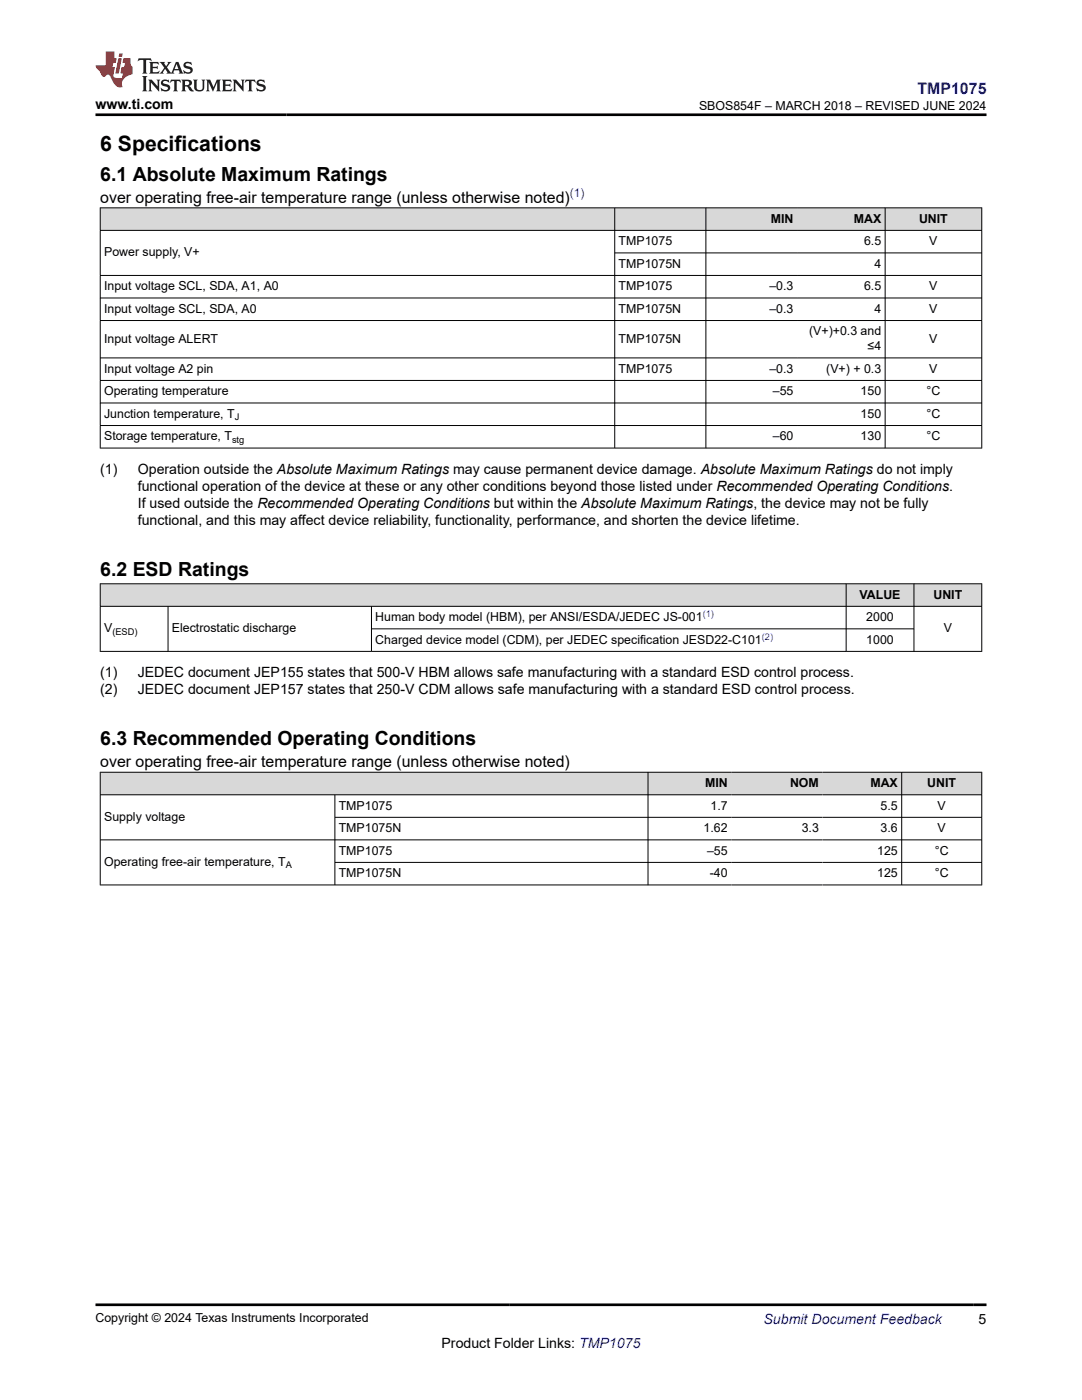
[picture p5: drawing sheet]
<svg xmlns="http://www.w3.org/2000/svg" width="216mm" height="279mm" viewBox="0 0 216 279" stroke-linecap="round" stroke-linejoin="round" font-family="sans-serif">
<defs><g id="words">
<text font-size="4.2" x="20" y="30.2">6 Specifications</text>
<g font-size="3.9">
<text x="20" y="36">6.1 Absolute Maximum Ratings</text>
<text x="20" y="114.9">6.2 ESD Ratings</text>
<text x="20" y="148.7">6.3 Recommended Operating Conditions</text>
</g>
<text font-size="3.2" fill="#00f" x="183.1" y="18.7">TMP1075</text>
<g font-size="3.2">
<text x="20" y="40.4">over operating free-air temperature range (unless otherwise noted)</text>
<text x="20" y="153.1">over operating free-air temperature range (unless otherwise noted)</text>
</g>
<g font-size="2.8">
<text x="19" y="21.8">www.ti.com</text>
<text x="20" y="94.6">(1)</text>
<text x="27.5" y="94.6">Operation outside the Absolute Maximum Ratings may cause permanent device damage. Absolute Maximum Ratings do not imply</text>
<text x="27.5" y="98">functional operation of the device at these or any other conditions beyond those listed under Recommended Operating Conditions.</text>
<text x="27.5" y="101.3">If used outside the Recommended Operating Conditions but within the Absolute Maximum Ratings, the device may not be fully</text>
<text x="27.5" y="104.7">functional, and this may affect device reliability, functionality, performance, and shorten the device lifetime.</text>
<text x="20" y="135.2">(1)</text>
<text x="27.5" y="135.2">JEDEC document JEP155 states that 500-V HBM allows safe manufacturing with a standard ESD control process.</text>
<text x="20" y="138.5">(2)</text>
<text x="27.5" y="138.5">JEDEC document JEP157 states that 250-V CDM allows safe manufacturing with a standard ESD control process.</text>
<text x="88.1" y="269">Product Folder Links: TMP1075</text>
<text x="195.3" y="264.2">5</text>
</g>
<text font-size="2.8" fill="#00f" x="152.4" y="264.2">Submit Document Feedback</text>
<g font-size="2.5">
<text x="139.5" y="21.9">SBOS854F – MARCH 2018 – REVISED JUNE 2024</text>
<text x="153.8" y="44.4">MIN</text>
<text x="170.4" y="44.4">MAX</text>
<text x="183.4" y="44.4">UNIT</text>
<text x="20.8" y="51.2">Power supply, V+</text>
<text x="123.4" y="48.9">TMP1075</text>
<text x="123.4" y="53.4">TMP1075N</text>
<text x="172.4" y="48.9">6.5</text>
<text x="174.5" y="53.4">4</text>
<text x="185.4" y="48.9">V</text>
<text x="20.8" y="57.9">Input voltage SCL, SDA, A1, A0</text>
<text x="123.4" y="57.9">TMP1075</text>
<text x="153.5" y="57.9">–0.3</text>
<text x="172.4" y="57.9">6.5</text>
<text x="185.4" y="57.9">V</text>
<text x="20.8" y="62.4">Input voltage SCL, SDA, A0</text>
<text x="123.4" y="62.4">TMP1075N</text>
<text x="153.5" y="62.4">–0.3</text>
<text x="174.5" y="62.4">4</text>
<text x="185.4" y="62.4">V</text>
<text x="20.8" y="68.4">Input voltage ALERT</text>
<text x="123.4" y="68.4">TMP1075N</text>
<text x="161.4" y="66.9">(V+)+0.3 and</text>
<text x="173.1" y="69.9">≤4</text>
<text x="185.4" y="68.4">V</text>
<text x="20.8" y="74.4">Input voltage A2 pin</text>
<text x="123.4" y="74.4">TMP1075</text>
<text x="153.5" y="74.4">–0.3</text>
<text x="164.9" y="74.4">(V+) + 0.3</text>
<text x="185.4" y="74.4">V</text>
<text x="20.8" y="78.9">Operating temperature</text>
<text x="20.8" y="83.4">Junction temperature, T</text>
<text x="154.2" y="78.9">–55</text>
<text x="171.7" y="78.9">150</text>
<text x="171.7" y="83.4">150</text>
<text x="184.9" y="78.9">°C</text>
<text x="184.9" y="83.4">°C</text>
<text x="20.8" y="87.9">Storage temperature, T</text>
<text x="154.2" y="87.9">–60</text>
<text x="171.7" y="87.9">130</text>
<text x="184.9" y="87.9">°C</text>
<text x="171.5" y="119.5">VALUE</text>
<text x="186.3" y="119.5">UNIT</text>
<text x="74.9" y="124">Human body model (HBM), per ANSI/ESDA/JEDEC JS-001</text>
<text x="172.9" y="124">2000</text>
<text x="20.8" y="126.2">V</text>
<text x="34.3" y="126.2">Electrostatic discharge</text>
<text x="74.9" y="128.5">Charged device model (CDM), per JEDEC specification JESD22-C101</text>
<text x="172.9" y="128.5">1000</text>
<text x="188.3" y="126.2">V</text>
<text x="67.6" y="161.6">TMP1075</text>
<text x="140.7" y="157.1">MIN</text>
<text x="141.8" y="161.6">1.7</text>
<text x="157.6" y="157.1">NOM</text>
<text x="173.7" y="157.1">MAX</text>
<text x="175.7" y="161.6">5.5</text>
<text x="185" y="157.1">UNIT</text>
<text x="187.1" y="161.6">V</text>
<text x="20.8" y="163.8">Supply voltage</text>
<text x="67.6" y="166.1">TMP1075N</text>
<text x="140.4" y="166.1">1.62</text>
<text x="160" y="166.1">3.3</text>
<text x="175.7" y="166.1">3.6</text>
<text x="187.1" y="166.1">V</text>
<text x="20.8" y="172.8">Operating free-air temperature, T</text>
<text x="67.6" y="170.6">TMP1075</text>
<text x="141.1" y="170.6">–55</text>
<text x="175" y="170.6">125</text>
<text x="186.5" y="170.6">°C</text>
<text x="67.6" y="175.1">TMP1075N</text>
<text x="141.6" y="175.1">-40</text>
<text x="175" y="175.1">125</text>
<text x="186.5" y="175.1">°C</text>
<text x="19" y="263.9">Copyright © 2024 Texas Instruments Incorporated</text>
</g>
<text font-size="2.4" fill="#00f" x="113.7" y="39.4">(1)</text>
<g font-size="1.9">
<text x="46.8" y="83.9">J</text>
<text x="46.3" y="88.4">stg</text>
<text x="22.4" y="126.7">(ESD)</text>
<text x="57" y="173.3">A</text>
</g>
<g font-size="1.9" fill="#00f">
<text x="140.2" y="123.1">(1)</text>
<text x="152" y="127.6">(2)</text>
</g>
</g></defs>
<g fill="#d8d8d8">
<path d="M20 41.5h175.9v4.5h-175.9z" fill-rule="evenodd"/>
<path d="M20.1 41.5h102.5v4.4h-102.5z" fill-rule="evenodd"/>
<path d="M122.7 41.5h18.1v4.4h-18.1z" fill-rule="evenodd"/>
<path d="M140.9 41.5h18.1v4.4h-18.1z" fill-rule="evenodd"/>
<path d="M159 41.5h17.6v4.4h-17.6z" fill-rule="evenodd"/>
<path d="M176.7 41.5h19.1v4.4h-19.1z" fill-rule="evenodd"/>
</g>
<g fill="none" stroke="#000" stroke-width=".2">
<path d="M19.9 41.5h176.1M19.9 46h176.1M19.9 55h176.1M19.9 59.5h176.1M20 41.4v48.1M122.7 41.4v48.1M122.7 50.5h73.3M140.9 41.4v48.1M176.6 41.4v48.1M195.9 41.4v48.1M19.9 64h176.1M19.9 71.4h176.1"/>
<path d="M19.9 75.9h176.1M19.9 80.4h176.1M19.9 84.9h176.1M19.9 89.4h176.1"/>
</g>
<g fill="#d8d8d8">
<path d="M20 116.5h175.9v4.5h-175.9z" fill-rule="evenodd"/>
<path d="M20.1 116.6h148.7v4.3h-148.7z" fill-rule="evenodd"/>
<path d="M168.9 116.6h13.4v4.3h-13.4z" fill-rule="evenodd"/>
<path d="M182.4 116.6h13.4v4.3h-13.4z" fill-rule="evenodd"/>
</g>
<path d="M19.9 116.5h176.1M20 116.4v13.7M168.8 116.4v13.7M182.4 116.4v13.7M195.9 116.4v13.7M19.9 121h176.1M19.9 130h176.1M33.5 121v9.1M74.1 121v9.1M74.1 125.5h108.3" fill="none" stroke="#000" stroke-width=".2"/>
<g fill="#d8d8d8">
<path d="M20 154.1h175.9v4.5h-175.9z" fill-rule="evenodd"/>
<path d="M20.1 154.2h109.1v4.4h-109.1z" fill-rule="evenodd"/>
<path d="M129.4 154.2h16.5v4.4h-16.5z" fill-rule="evenodd"/>
<path d="M145.9 154.2h18.2v4.4h-18.2z" fill-rule="evenodd"/>
<path d="M164.1 154.2h15.8v4.4h-15.8z" fill-rule="evenodd"/>
<path d="M180 154.2h15.8v4.4h-15.8z" fill-rule="evenodd"/>
</g>
<path d="M19.9 154.1h176.1M19.9 158.6h176.1M20 154.1v22.6M66.8 158.6v18.1M129.3 154.1v22.6M179.9 154.1v22.6M195.9 154.1v22.6M19.9 167.6h176.1M66.8 163.1h129.2M66.8 172.1h129.2M196 176.6h-176.1" fill="none" stroke="#000" stroke-width=".2"/>
<path d="M27.7 11.6l-.2 .6 .5-.2h.6v.1v2.2l-.2 .4h1l-.2-.4v-2.2v-.1h.5l.5 .2-.1-.6zM29.8 12.4l.2 .3v1.6l-.2 .4h1.9l.1-.6a1.08 1.08 0 0 1-1.3 .2v-.7h.6l.4 .2v-.7l-.4 .2h-.6v-.5l.2-.2a1 1 0 0 1 1 .3l-.1-.5zM31.8 12.4l1 1.1-1 1.2h.9l-.2-.2 .4-.8 .5 .8-.2 .2h1.6l-.2-.2 .1-.5h1l.1 .5-.1 .2h.9l-.2-.4-.8-1.9h-.5l-1 2.1-.8-1.1 .9-1h-.8l.2 .2-.5 .6-.3-.6 .1-.2zM35.2 12.8l.4 1h-.8zM36.8 12.5a.65 .65 0 0 0-.2 .7 .65 .65 0 0 0 .6 .5l.7 .1 .1 .3a.79 .79 0 0 1-.7 .4 .79 .79 0 0 1-.7-.5l.1 .7 .2-.1a.93 .93 0 0 0 1.1 0 .93 .93 0 0 0 .4-.9 1.46 1.46 0 0 0-1.2-.6l-.1-.3a1.09 1.09 0 0 1 1.2 .2l-.2-.6-.1 .1-.6-.2zM28.4 15.2l.2 .4v2.2l-.2 .4h1l-.2-.4v-2.2l.2-.4zM29.6 15.9l.2 .4v1.5l-.2 .4h.8l-.3-.4v-1.3l1.7 1.8v-2l.2-.4h-.8l.2 .2 .1 1.1-1.2-1.3zM32.3 16a.65 .65 0 0 0-.2 .8 .65 .65 0 0 0 .7 .4l.6 .2 .1 .2a.79 .79 0 0 1-.7 .4 .79 .79 0 0 1-.7-.5l.1 .7 .2-.1a.93 .93 0 0 0 1.1 .1 .93 .93 0 0 0 .4-1 1.46 1.46 0 0 0-1.2-.5l-.1-.4a1.09 1.09 0 0 1 1.2 .2l-.2-.6-.1 .1-.6-.1zM34.1 15.9l-.1 .6a.63 .63 0 0 1 .7-.3l.1 1.6-.3 .4h1l-.2-.4v-1.6a.66 .66 0 0 1 .8 .3l-.1-.6zM36.2 15.9l.2 .4v1.5l-.2 .4h.9l-.2-.2v-.7h.5l.1 .2a.79 .79 0 0 0 1.2 .6l-1-.9a.61 .61 0 0 0 .6-.6 .61 .61 0 0 0-.5-.7zM36.9 16.2h.2a.47 .47 0 0 1 .5 .1 .47 .47 0 0 1 .1 .5l-.2 .1-.6 .1zM38.5 15.9l.2 .2a2.27 2.27 0 0 0 .4 2 1.04 1.04 0 0 0 1.7-.7v-1.3l.2-.2h-.8l.2 .4v1.1a.6 .6 0 0 1-.6 .6 .6 .6 0 0 1-.6-.6v-1.1l.3-.4zM41.1 15.9l.2 .4v1.5l-.2 .4h.7l-.2-.4v-1.4l.9 1.9 .8-1.9v1.4l-.2 .4h1l-.3-.4v-1.5l.3-.4h-.8l-.7 1.5-.7-1.5zM44.3 15.9l.2 .4v1.5l-.2 .4h1.9l.1-.6a1.09 1.09 0 0 1-1.3 .2v-.7h.6l.4 .2v-.6l-.4 .2h-.6v-.6l.2-.1a1.01 1.01 0 0 1 1 .3l-.1-.6zM46.4 15.9l.3 .4v1.5l-.3 .4h.8l-.2-.4v-1.3l1.6 1.8v-2l.2-.4h-.7l.2 .2v1.1l-1.2-1.3zM49 15.9l-.1 .6a.63 .63 0 0 1 .8-.3v1.6l-.3 .4h1l-.2-.4v-1.6a.66 .66 0 0 1 .8 .3l-.1-.6zM51.4 16a.65 .65 0 0 0-.2 .8 .65 .65 0 0 0 .6 .4l.6 .2 .2 .2a.79 .79 0 0 1-.8 .4 .79 .79 0 0 1-.6-.5l.1 .7 .2-.1a.93 .93 0 0 0 1 .1 .93 .93 0 0 0 .5-1 1.46 1.46 0 0 0-1.3-.5l-.1-.4a1.09 1.09 0 0 1 1.3 .2l-.2-.6-.2 .1-.5-.1z" fill="#231f20"/>
<path d="M21.1 10.3v2.7h-2.1l.1 .4 .9 1a.95 .95 0 0 0 .9 .9 .59 .59 0 0 1 .6-.4 .59 .59 0 0 1 .5 .3l.4 .8a1.59 1.59 0 0 0 2.1 1.4 1.61 1.61 0 0 1 1-2.3l1-.3-.1-1.5a1.59 1.59 0 0 1-.4-1.7h-1.4l-.2 .9h.5l-.1 .9h-.5l-.2 .9v.3l.4 .1-.2 .9h-.6a.73 .73 0 0 1-1.1-.7l.3-1.5h-.5l.2-.9h.5l.2-.9h-.5v-1.3zM23.6 11.6l-.6 3.1h.7l.6-3.1zM23.8 10.7l-.1 .6h.7l.1-.6z" fill="#ed1c24"/>
<path d="M19 22.9h177.8M19 260.4h177.8" fill="none" stroke="#000" stroke-width=".53"/>
<use href="#words"/>
</svg>
